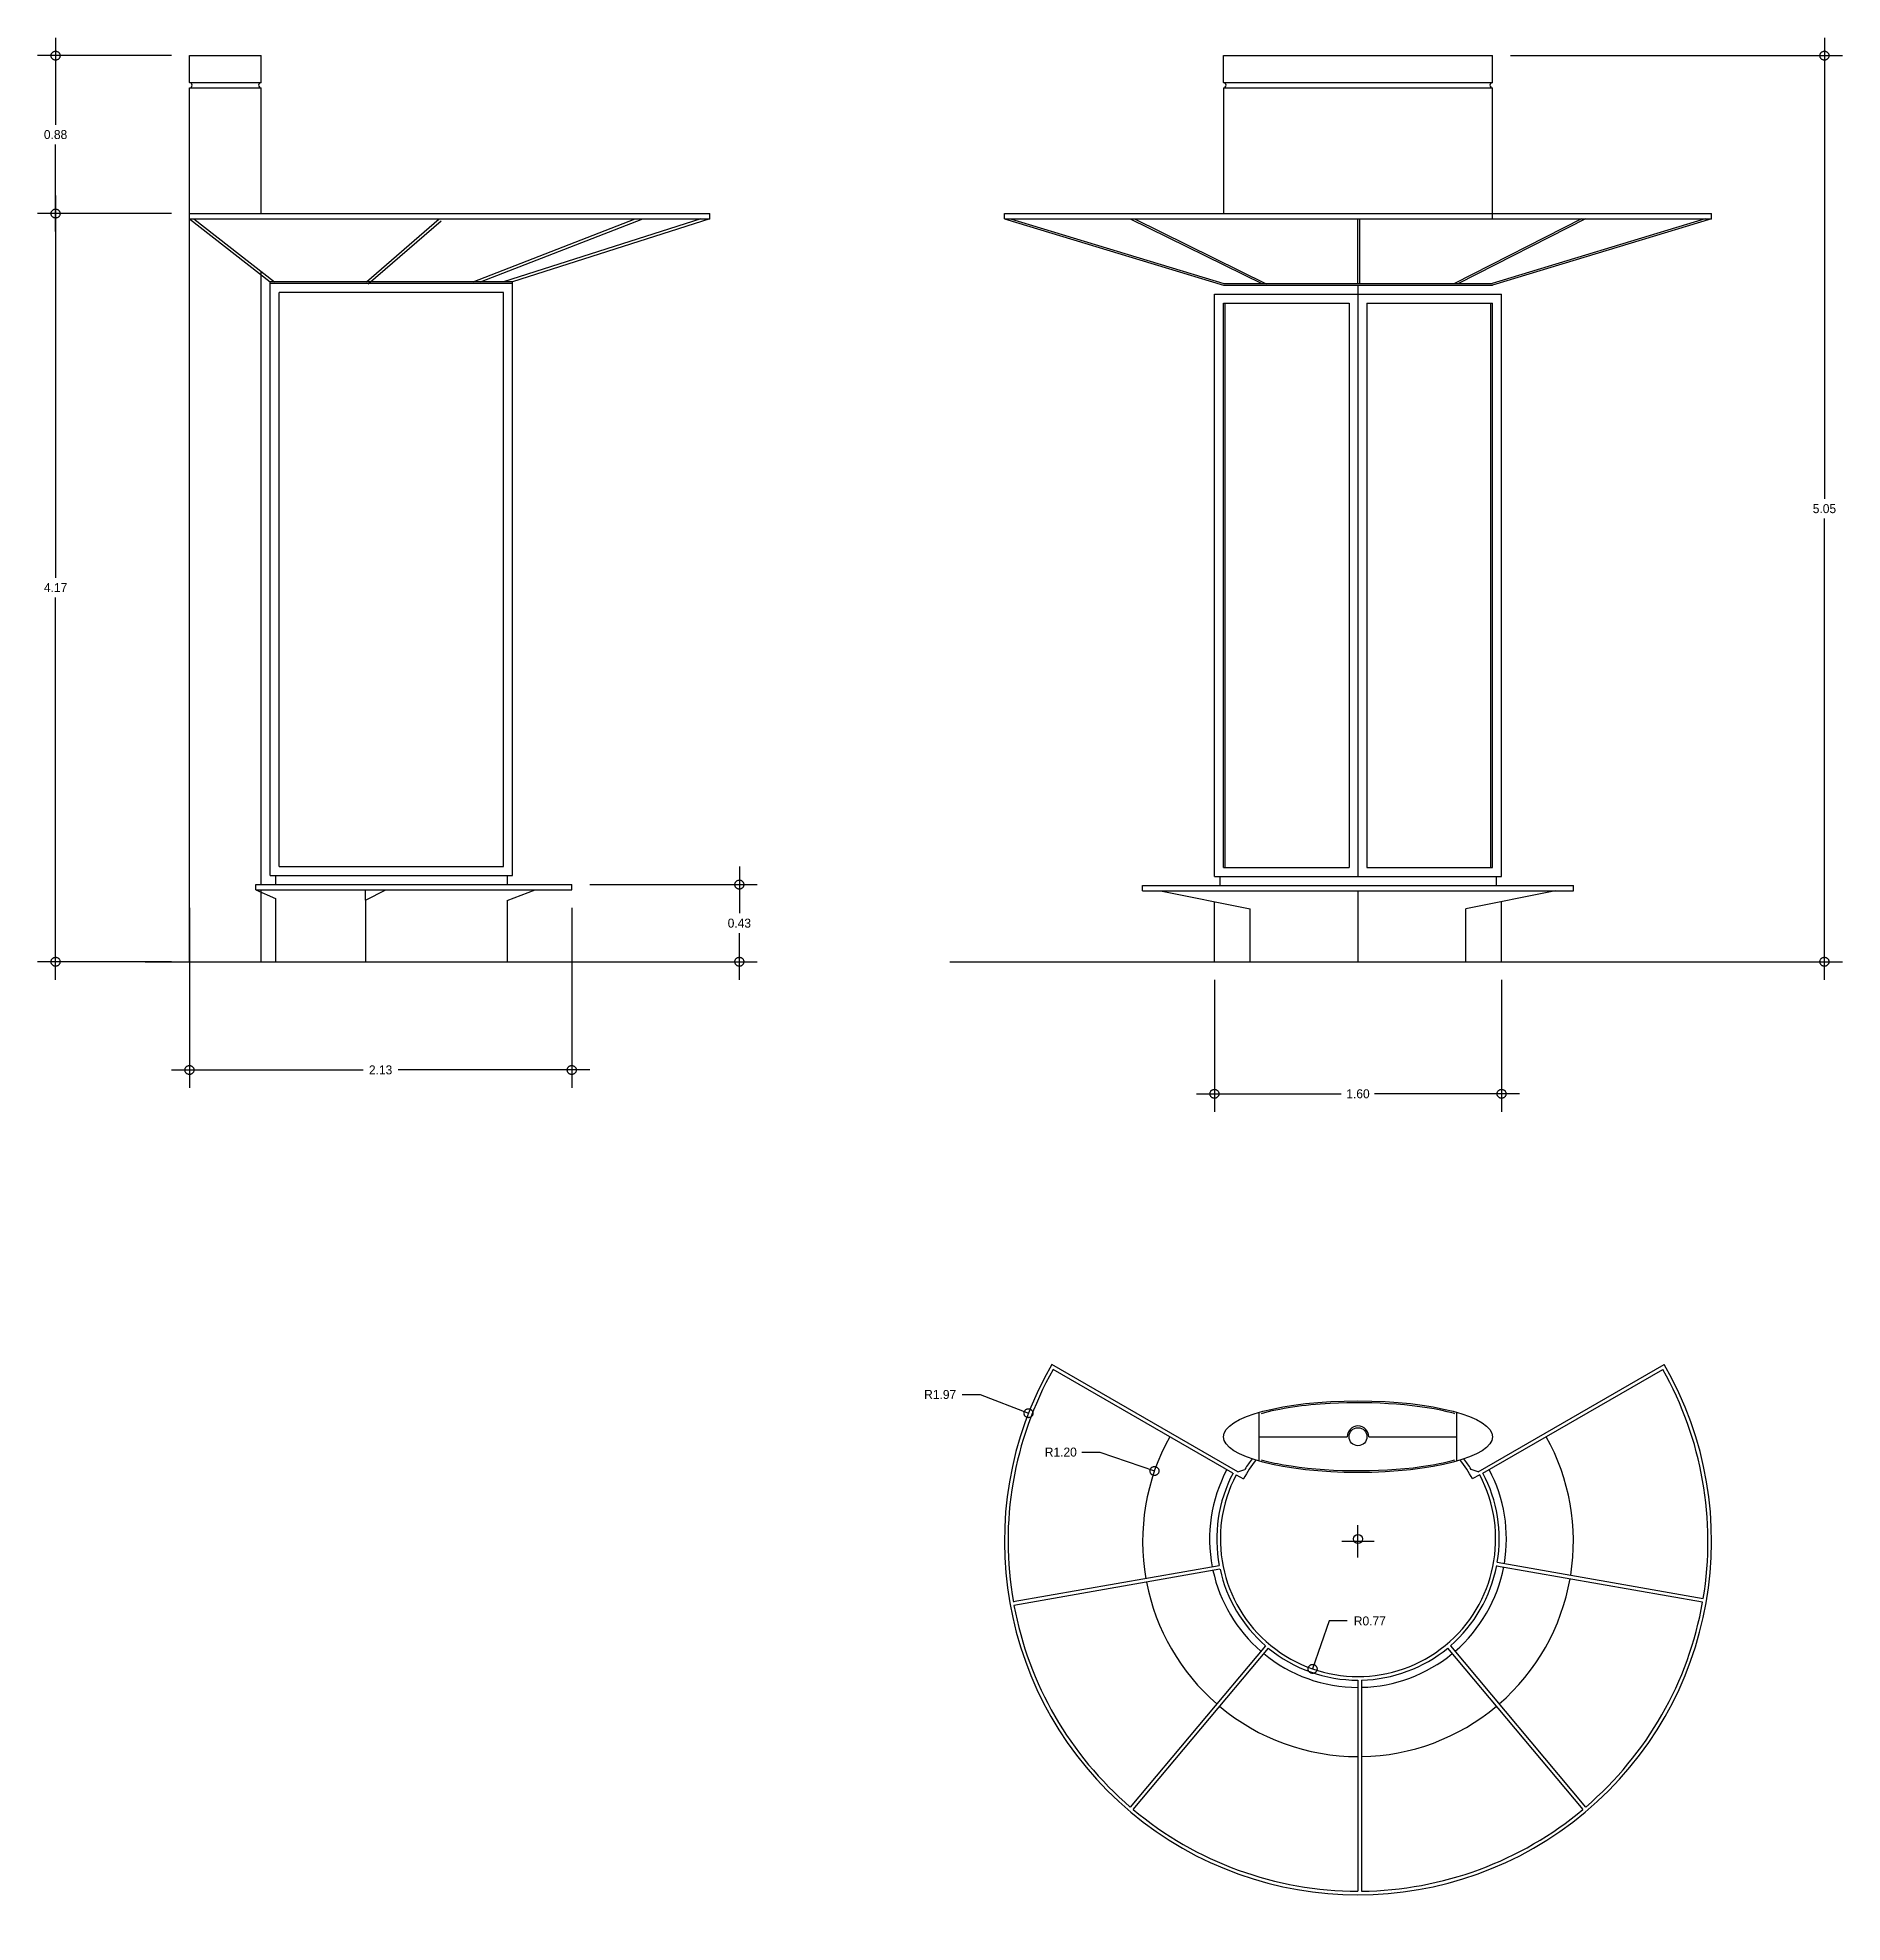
# Model space of a CAD drawing. Header units: metres. Extents: x 0.3 to 10.4, y -5.3 to 5.2.
import ezdxf

# ---------------------------------------------------------------- set-up
doc = ezdxf.new("R2010")
doc.units = ezdxf.units.M
doc.header["$LTSCALE"] = 0.5
doc.header["$MEASUREMENT"] = 0
doc.linetypes.add('ACAD_ISO04W100', pattern=[30, 24, -3, 0, -3])
doc.layers.add('EJES', color=7, linetype='ACAD_ISO04W100')
doc.dimstyles.get("Standard").update_dxf_attribs({"dimtxt": 0.18, "dimasz": 0.18, "dimexe": 0.18, "dimexo": 0.0625, "dimgap": 0.09, "dimtad": 0, "dimtih": 1, "dimtoh": 1, "dimdec": 4, "dimzin": 0, "dimdsep": 46, "dimtxsty": 'Standard', "dimcen": 0.09, "dimadec": 0, "dimazin": 0, "dimtfac": 1, "dimtdec": 4, "dimtofl": 0, "dimtmove": 0, "dimatfit": 3, "dimfxl": 0, "dimtolj": 1, "dimtzin": 0, "dimarcsym": 0})

# ---------------------------------------------------------------- blocks, each defined once
blk = doc.blocks.new('_Small')
at = {"layer": 'EJES', "color": 0, "lineweight": -2}
blk.add_circle((0, 0), 0.25, dxfattribs=at)
blk = doc.blocks.new('*D11')
at = {"color": 0, "lineweight": -2, "ltscale": 0.5}
for p, q in [((4.251, 0.616), (4.251, 0.356)), ((3.417, 0.516), (4.351, 0.516)), ((4.251, -0.014), (4.251, 0.246)), ((3.417, 0.086), (4.351, 0.086))]:
    blk.add_line(p, q, dxfattribs=at)
at = {"layer": 'Defpoints', "color": 0, "ltscale": 0.5}
for p in [(3.317, 0.516), (3.317, 0.086), (4.251, 0.086)]:
    blk.add_point(p, dxfattribs=at)
at = {"color": 0, "lineweight": -2, "ltscale": 0.5, "xscale": 0.1, "yscale": 0.1, "zscale": 0.1}
for p, rotation in [((4.251, 0.516), 90), ((4.251, 0.086), 270)]:
    blk.add_blockref('_Small', p, dxfattribs=dict(at, rotation=rotation))
at = {"color": 0, "ltscale": 0.5, "insert": (4.251, 0.301), "char_height": 0.05, "attachment_point": 5}
blk.add_mtext('\\A1;0.43', dxfattribs=at)
blk = doc.blocks.new('*D10')
at = {"color": 0, "lineweight": -2, "ltscale": 0.5}
for p, q in [((7.538, -3.588), (7.445, -3.855)), ((7.638, -3.588), (7.538, -3.588))]:
    blk.add_line(p, q, dxfattribs=at)
at = {"layer": 'Defpoints', "color": 0, "ltscale": 0.5}
for p in [(7.698, -3.131), (7.445, -3.855)]:
    blk.add_point(p, dxfattribs=at)
at = {"color": 0, "lineweight": -2, "ltscale": 0.5, "xscale": 0.1, "yscale": 0.1, "zscale": 0.1, "rotation": 250.7427349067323}
blk.add_blockref('_Small', (7.445, -3.855), dxfattribs=at)
at = {"color": 0, "ltscale": 0.5, "insert": (7.764, -3.588), "char_height": 0.05, "attachment_point": 5}
blk.add_mtext('\\A1;R0.77', dxfattribs=at)
blk = doc.blocks.new('*D9')
at = {"color": 0, "lineweight": -2, "ltscale": 0.5}
for p, q in [((6.159, -2.647), (6.259, -2.647)), ((6.259, -2.647), (6.564, -2.752)), ((7.608, -3.144), (7.788, -3.144)), ((7.698, -3.234), (7.698, -3.054))]:
    blk.add_line(p, q, dxfattribs=at)
at = {"layer": 'Defpoints', "color": 0, "ltscale": 0.5}
for p in [(6.564, -2.752), (7.698, -3.144)]:
    blk.add_point(p, dxfattribs=at)
at = {"color": 0, "lineweight": -2, "ltscale": 0.5, "xscale": 0.1, "yscale": 0.1, "zscale": 0.1, "rotation": 340.9538268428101}
blk.add_blockref('_Small', (6.564, -2.752), dxfattribs=at)
at = {"color": 0, "ltscale": 0.5, "insert": (6.042, -2.647), "char_height": 0.05, "attachment_point": 5}
blk.add_mtext('\\A1;R1.20', dxfattribs=at)
blk = doc.blocks.new('*D8')
at = {"color": 0, "lineweight": -2, "ltscale": 0.5}
for p, q in [((5.492, -2.326), (5.592, -2.326)), ((5.592, -2.326), (5.862, -2.43)), ((7.608, -3.144), (7.788, -3.144)), ((7.698, -3.234), (7.698, -3.054))]:
    blk.add_line(p, q, dxfattribs=at)
at = {"layer": 'Defpoints', "color": 0, "ltscale": 0.5}
for p in [(5.862, -2.43), (7.698, -3.144)]:
    blk.add_point(p, dxfattribs=at)
at = {"color": 0, "lineweight": -2, "ltscale": 0.5, "xscale": 0.1, "yscale": 0.1, "zscale": 0.1, "rotation": 338.7716319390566}
blk.add_blockref('_Small', (5.862, -2.43), dxfattribs=at)
at = {"color": 0, "ltscale": 0.5, "insert": (5.37, -2.326), "char_height": 0.05, "attachment_point": 5}
blk.add_mtext('\\A1;R1.97', dxfattribs=at)
blk = doc.blocks.new('*D7')
at = {"color": 0, "lineweight": -2, "ltscale": 0.5}
for p, q in [((6.898, -0.014), (6.898, -0.75)), ((8.498, -0.014), (8.498, -0.75)), ((6.798, -0.65), (7.605, -0.65)), ((8.598, -0.65), (7.79, -0.65))]:
    blk.add_line(p, q, dxfattribs=at)
at = {"layer": 'Defpoints', "color": 0, "ltscale": 0.5}
for p in [(6.898, 0.086), (8.498, 0.086), (8.498, -0.65)]:
    blk.add_point(p, dxfattribs=at)
at = {"color": 0, "lineweight": -2, "ltscale": 0.5, "xscale": 0.1, "yscale": 0.1, "zscale": 0.1, "rotation": 180}
blk.add_blockref('_Small', (6.898, -0.65), dxfattribs=at)
at = {"color": 0, "lineweight": -2, "ltscale": 0.5, "xscale": 0.1, "yscale": 0.1, "zscale": 0.1}
blk.add_blockref('_Small', (8.498, -0.65), dxfattribs=at)
at = {"color": 0, "ltscale": 0.5, "insert": (7.698, -0.65), "char_height": 0.05, "attachment_point": 5}
blk.add_mtext('\\A1;1.60', dxfattribs=at)
blk = doc.blocks.new('*D6')
at = {"color": 0, "lineweight": -2, "ltscale": 0.5}
for p, q in [((10.297, 5.236), (10.297, 2.666)), ((8.548, 5.136), (10.397, 5.136)), ((10.297, -0.014), (10.297, 2.556)), ((8.598, 0.086), (10.397, 0.086))]:
    blk.add_line(p, q, dxfattribs=at)
at = {"layer": 'Defpoints', "color": 0, "ltscale": 0.5}
for p in [(8.448, 5.136), (8.498, 0.086), (10.297, 0.086)]:
    blk.add_point(p, dxfattribs=at)
at = {"color": 0, "lineweight": -2, "ltscale": 0.5, "xscale": 0.1, "yscale": 0.1, "zscale": 0.1}
for p, rotation in [((10.297, 5.136), 90), ((10.297, 0.086), 270)]:
    blk.add_blockref('_Small', p, dxfattribs=dict(at, rotation=rotation))
at = {"color": 0, "ltscale": 0.5, "insert": (10.297, 2.611), "char_height": 0.05, "attachment_point": 5}
blk.add_mtext('\\A1;5.05', dxfattribs=at)
blk = doc.blocks.new('*D5')
at = {"color": 0, "lineweight": -2, "ltscale": 0.5}
for p, q in [((0.441, 5.236), (0.441, 4.751)), ((1.087, 5.136), (0.341, 5.136)), ((0.441, 4.156), (0.441, 4.641)), ((1.087, 4.256), (0.341, 4.256))]:
    blk.add_line(p, q, dxfattribs=at)
at = {"layer": 'Defpoints', "color": 0, "ltscale": 0.5}
for p in [(0.441, 5.136), (1.187, 5.136), (1.187, 4.256)]:
    blk.add_point(p, dxfattribs=at)
at = {"color": 0, "lineweight": -2, "ltscale": 0.5, "xscale": 0.1, "yscale": 0.1, "zscale": 0.1}
for p, rotation in [((0.441, 5.136), 90), ((0.441, 4.256), 270)]:
    blk.add_blockref('_Small', p, dxfattribs=dict(at, rotation=rotation))
at = {"color": 0, "ltscale": 0.5, "insert": (0.441, 4.696), "char_height": 0.05, "attachment_point": 5}
blk.add_mtext('\\A1;0.88', dxfattribs=at)
blk = doc.blocks.new('*D4')
at = {"color": 0, "lineweight": -2, "ltscale": 0.5}
for p, q in [((0.441, 4.356), (0.441, 2.226)), ((1.087, 4.256), (0.341, 4.256)), ((0.441, -0.014), (0.441, 2.116)), ((1.087, 0.086), (0.341, 0.086))]:
    blk.add_line(p, q, dxfattribs=at)
at = {"layer": 'Defpoints', "color": 0, "ltscale": 0.5}
for p in [(0.441, 4.256), (1.187, 4.256), (1.187, 0.086)]:
    blk.add_point(p, dxfattribs=at)
at = {"color": 0, "lineweight": -2, "ltscale": 0.5, "xscale": 0.1, "yscale": 0.1, "zscale": 0.1}
for p, rotation in [((0.441, 4.256), 90), ((0.441, 0.086), 270)]:
    blk.add_blockref('_Small', p, dxfattribs=dict(at, rotation=rotation))
at = {"color": 0, "ltscale": 0.5, "insert": (0.441, 2.171), "char_height": 0.05, "attachment_point": 5}
blk.add_mtext('\\A1;4.17', dxfattribs=at)
blk = doc.blocks.new('*D3')
at = {"color": 0, "lineweight": -2, "ltscale": 0.5}
for p, q in [((1.187, 0.386), (1.187, -0.617)), ((3.317, 0.386), (3.317, -0.617)), ((1.087, -0.517), (2.155, -0.517)), ((3.417, -0.517), (2.349, -0.517))]:
    blk.add_line(p, q, dxfattribs=at)
at = {"layer": 'Defpoints', "color": 0, "ltscale": 0.5}
for p in [(1.187, 0.486), (3.317, 0.486), (1.187, -0.517)]:
    blk.add_point(p, dxfattribs=at)
at = {"color": 0, "lineweight": -2, "ltscale": 0.5, "xscale": 0.1, "yscale": 0.1, "zscale": 0.1, "rotation": 180}
blk.add_blockref('_Small', (1.187, -0.517), dxfattribs=at)
at = {"color": 0, "lineweight": -2, "ltscale": 0.5, "xscale": 0.1, "yscale": 0.1, "zscale": 0.1}
blk.add_blockref('_Small', (3.317, -0.517), dxfattribs=at)
at = {"color": 0, "ltscale": 0.5, "insert": (2.252, -0.517), "char_height": 0.05, "attachment_point": 5}
blk.add_mtext('\\A1;2.13', dxfattribs=at)
blk = doc.blocks.new('GOOOL')
for p, q in [((-2.663, 5.05), (-2.263, 5.05)), ((-2.663, 4.9), (-2.663, 5.05)), ((-2.263, 4.9), (-2.263, 5.05)), ((3.098, 5.05), (4.598, 5.05)), ((3.098, 4.9), (3.098, 5.05)), ((4.598, 4.9), (4.598, 5.05)), ((-2.663, 4.9), (-2.263, 4.9)), ((-2.663, 0), (-2.663, 4.87)), ((-2.663, 4.87), (-2.263, 4.87)), ((-2.263, 4.17), (-2.263, 4.87)), ((3.098, 4.9), (4.598, 4.9)), ((3.098, 4.87), (4.598, 4.87)), ((3.098, 4.87), (3.098, 4.17)), ((4.598, 4.14), (4.598, 4.87)), ((-2.663, 4.17), (0.237, 4.17)), ((-2.663, 4.14), (0.237, 4.14)), ((-2.663, 4.14), (-2.213, 3.79)), ((-2.639, 4.14), (-2.189, 3.79)), ((-1.677, 3.79), (-1.271, 4.14)), ((-1.667, 3.778), (-1.261, 4.129)), ((-1.083, 3.79), (-0.179, 4.14)), ((-1.041, 3.79), (-0.137, 4.14)), ((0.187, 4.14), (-0.913, 3.79)), ((0.237, 4.14), (-0.863, 3.79)), ((0.237, 4.14), (0.237, 4.17)), ((1.878, 4.17), (5.818, 4.17)), ((1.878, 4.14), (1.878, 4.17)), ((1.878, 4.14), (5.818, 4.14)), ((1.878, 4.14), (3.098, 3.77)), ((1.912, 4.14), (3.1, 3.78)), ((2.579, 4.14), (3.312, 3.78)), ((2.602, 4.14), (3.337, 3.779)), ((3.848, 3.78), (3.848, 4.14)), ((3.858, 3.78), (3.858, 4.14)), ((5.094, 4.14), (4.386, 3.78)), ((5.116, 4.14), (4.408, 3.78)), ((5.783, 4.14), (4.595, 3.78)), ((5.818, 4.14), (4.598, 3.77)), ((5.818, 4.14), (5.818, 4.17)), ((-2.263, 0.43), (-2.263, 3.848)), ((-2.213, 0.48), (-2.213, 3.79)), ((-0.863, 3.79), (-2.213, 3.79)), ((-0.863, 0.48), (-0.863, 3.79)), ((-0.863, 3.78), (-2.213, 3.78)), ((-2.163, 0.53), (-2.163, 3.73)), ((-0.913, 3.73), (-2.163, 3.73)), ((-0.913, 0.53), (-0.913, 3.73)), ((3.048, 0.475), (3.048, 3.72)), ((3.048, 3.72), (4.648, 3.72)), ((3.098, 3.77), (4.598, 3.77)), ((3.099, 3.78), (4.596, 3.78)), ((3.848, 3.77), (3.848, 0.475)), ((4.648, 0.475), (4.648, 3.72)), ((3.098, 0.525), (3.098, 3.67)), ((3.098, 3.67), (3.798, 3.67)), ((3.108, 0.525), (3.108, 3.67)), ((3.798, 3.67), (3.798, 0.525)), ((3.898, 3.67), (3.898, 0.525)), ((3.898, 3.67), (4.598, 3.67)), ((4.588, 0.525), (4.588, 3.67)), ((4.598, 0.525), (4.598, 3.67)), ((-2.163, 0.53), (-0.913, 0.53)), ((-2.293, 0.43), (-0.533, 0.43)), ((-2.293, 0.4), (-2.293, 0.43)), ((-2.213, 0.48), (-0.863, 0.48)), ((-2.183, 0.48), (-2.183, 0.43)), ((-0.893, 0.48), (-0.893, 0.43)), ((-0.533, 0.4), (-0.533, 0.43)), ((2.648, 0.425), (5.048, 0.425)), ((2.648, 0.395), (2.648, 0.425)), ((3.048, 0.475), (4.648, 0.475)), ((3.078, 0.475), (3.078, 0.425)), ((3.098, 0.525), (3.798, 0.525)), ((3.898, 0.525), (4.598, 0.525)), ((4.618, 0.475), (4.618, 0.425)), ((5.048, 0.395), (5.048, 0.425)), ((-2.293, 0.4), (-0.533, 0.4)), ((-2.293, 0.4), (-2.183, 0.353)), ((-2.263, 0), (-2.263, 0.4)), ((-2.183, 0.353), (-2.183, 0)), ((-1.683, 0.344), (-1.568, 0.4)), ((-1.683, 0.344), (-1.683, 0.4)), ((-1.683, 0.344), (-1.683, 0)), ((-0.893, 0.342), (-0.737, 0.4)), ((-0.893, 0.342), (-0.893, 0)), ((2.648, 0.395), (5.048, 0.395)), ((2.748, 0.395), (3.248, 0.295)), ((3.048, 0), (3.048, 0.335)), ((3.848, 0.395), (3.848, 0)), ((4.948, 0.395), (4.448, 0.295)), ((4.648, 0), (4.648, 0.335)), ((3.248, 0), (3.248, 0.295)), ((4.448, 0), (4.448, 0.295)), ((-2.91, 0), (0, 0)), ((1.573, 0), (6.073, 0)), ((3.178, -2.843), (2.142, -2.245)), ((3.151, -2.851), (2.149, -2.272)), ((4.517, -2.843), (5.554, -2.245)), ((4.544, -2.851), (5.546, -2.272)), ((3.298, -2.783), (3.298, -2.511)), ((4.398, -2.783), (4.398, -2.511)), ((3.298, -2.647), (3.788, -2.647)), ((3.908, -2.647), (4.398, -2.647)), ((3.178, -2.843), (3.218, -2.829)), ((4.517, -2.843), (4.478, -2.829)), ((3.169, -2.86), (3.21, -2.882)), ((4.526, -2.86), (4.485, -2.882)), ((4.624, -3.346), (5.771, -3.549)), ((3.075, -3.366), (1.927, -3.568)), ((3.079, -3.386), (1.931, -3.588)), ((4.62, -3.366), (5.768, -3.568)), ((3.333, -3.812), (2.579, -4.711)), ((3.348, -3.825), (2.594, -4.724)), ((4.347, -3.825), (5.101, -4.724)), ((4.363, -3.812), (5.116, -4.711)), ((3.848, -4.004), (3.848, -5.18)), ((3.868, -4.004), (3.868, -5.18))]:
    blk.add_line(p, q)
for centre, radius in [((3.848, -2.647), 0.05), ((3.848, -3.217), 0.025)]:
    blk.add_circle(centre, radius)
for centre, radius, start, end in [((-2.663, 4.885), 0.015, 270, 90), ((-2.263, 4.885), 0.015, 90, 270), ((3.098, 4.885), 0.015, 270, 90), ((4.598, 4.885), 0.015, 90, 270), ((3.848, -3.23), 1.97, 150, 30), ((3.848, -3.23), 1.95, 150.5877, 190), ((3.848, -3.23), 1.95, 350.5877, 29.4123), ((3.848, -2.647), 0.06, 0, 180), ((3.848, -3.23), 1.2, 150.955, 190), ((3.848, -3.23), 1.2, 350.955, 29.045), ((3.848, -3.217), 0.827, 152.1306, 190.8466), ((3.848, -3.217), 0.72, 142.3158, 152.2389), ((3.848, -3.217), 0.74, 142.8683, 148.3646), ((3.848, -3.217), 0.72, 27.7611, 37.6842), ((3.848, -3.217), 0.74, 31.6354, 37.1317), ((3.848, -3.217), 0.827, 350.5391, 27.8694), ((3.848, -3.217), 0.787, 152.2389, 190.8896), ((3.848, -3.217), 0.767, 152.2389, 27.7611), ((3.848, -3.217), 0.787, 350.5665, 27.7611), ((3.848, -3.23), 1.2, 190.955, 229.045), ((3.848, -3.217), 0.827, 192.2328, 229.1669), ((3.848, -3.217), 0.787, 192.3463, 229.1246), ((3.848, -3.217), 0.787, 310.8754, 349.1104), ((3.848, -3.217), 0.827, 310.8331, 349.1534), ((3.848, -3.23), 1.2, 310.955, 350), ((3.848, -3.23), 1.95, 310.5877, 350), ((3.848, -3.23), 1.95, 190.5877, 229.4123), ((3.848, -3.217), 0.827, 230.5526, 270), ((3.848, -3.217), 0.787, 230.5807, 270), ((3.848, -3.217), 0.787, 271.4562, 309.4193), ((3.848, -3.217), 0.827, 271.3858, 309.4474), ((3.848, -3.23), 1.2, 230, 270), ((3.848, -3.23), 1.2, 270.955, 310), ((3.848, -3.23), 1.95, 230, 270), ((3.848, -3.23), 1.95, 270.5877, 310)]:
    blk.add_arc(centre, radius, start, end)
blk.add_ellipse((3.848, -2.647), major_axis=(0.75, 0), ratio=0.266667)
for points, knots in [([(4.388, -2.519), (4.385, -2.518), (4.382, -2.517), (4.206, -2.469), (3.937, -2.448), (3.546, -2.47), (3.41, -2.49), (3.308, -2.519)], [0.761806, 0.761806, 0.761806, 0.761806, 0.776854, 0.776854, 1.779491, 1.779491, 2.380184, 2.380184, 2.380184, 2.380184]), ([(3.308, -2.776), (3.345, -2.786), (3.387, -2.795), (3.656, -2.843), (3.963, -2.847), (4.27, -2.804), (4.333, -2.791), (4.388, -2.775)], [3.90324, 3.90324, 3.90324, 3.90324, 4.122563, 4.122563, 5.203941, 5.203941, 5.521722, 5.521722, 5.521722, 5.521722])]:
    blk.add_open_spline(points, degree=3, knots=knots)
blk = doc.blocks.new('neHJKGHJH')
blk.add_blockref('GOOOL', (0, 0))

msp = doc.modelspace()

# ---------------------------------------------------------------- block references
at = {"ltscale": 0.5}
msp.add_blockref('neHJKGHJH', (3.85, 0.086), dxfattribs=at)

# ---------------------------------------------------------------- dimensions: what is measured, and where the dimension line sits
for base, p1, p2, override, picture, middle in [((0.441, 5.136), (1.187, 4.256), (1.187, 5.136), {"dimtxt": 0.05, "dimasz": 0.1, "dimexe": 0.1, "dimexo": 0.1, "dimgap": 0.03, "dimdec": 2, "dimblk": 'Small', "dimdle": 0.1, "dimtdec": 2, "dimtmove": 1}, '*D5', (0.441, 4.696)), ((10.297, 0.086), (8.448, 5.136), (8.498, 0.086), {"dimtxt": 0.05, "dimasz": 0.1, "dimexe": 0.1, "dimexo": 0.1, "dimgap": 0.03, "dimdec": 2, "dimblk": 'Small', "dimdle": 0.1, "dimtdec": 2}, '*D6', (10.297, 2.611)), ((0.441, 4.256), (1.187, 0.086), (1.187, 4.256), {"dimtxt": 0.05, "dimasz": 0.1, "dimexe": 0.1, "dimexo": 0.1, "dimgap": 0.03, "dimdec": 2, "dimblk": 'Small', "dimdle": 0.1, "dimtdec": 2}, '*D4', (0.441, 2.171)), ((4.251, 0.086), (3.317, 0.516), (3.317, 0.086), {"dimtxt": 0.05, "dimasz": 0.1, "dimexe": 0.1, "dimexo": 0.1, "dimgap": 0.03, "dimdec": 2, "dimblk": 'Small', "dimdle": 0.1, "dimtdec": 2}, '*D11', (4.251, 0.301))]:
    dim = msp.add_linear_dim(base=base, p1=p1, p2=p2, angle=90, dimstyle='Standard', override=override, dxfattribs=at)
    dim.commit()
    dim.dimension.update_dxf_attribs({"geometry": picture, "text_midpoint": middle})
for base, p1, p2, picture, middle in [((1.187, -0.517), (3.317, 0.486), (1.187, 0.486), '*D3', (2.252, -0.517)), ((8.498, -0.65), (6.898, 0.086), (8.498, 0.086), '*D7', (7.698, -0.65))]:
    dim = msp.add_linear_dim(base=base, p1=p1, p2=p2, dimstyle='Standard', override={"dimtxt": 0.05, "dimasz": 0.1, "dimexe": 0.1, "dimexo": 0.1, "dimgap": 0.03, "dimdec": 2, "dimblk": 'Small', "dimdle": 0.1, "dimtdec": 2}, dxfattribs=at)
    dim.commit()
    dim.dimension.update_dxf_attribs({"geometry": picture, "text_midpoint": middle})
for center, mpoint, picture, middle in [((7.698, -3.144), (5.862, -2.43), '*D8', (5.37, -2.326)), ((7.698, -3.144), (6.564, -2.752), '*D9', (6.042, -2.647)), ((7.698, -3.131), (7.445, -3.855), '*D10', (7.764, -3.588))]:
    dim = msp.add_radius_dim(center=center, mpoint=mpoint, dimstyle='Standard', override={"dimtxt": 0.05, "dimasz": 0.1, "dimexe": 0.1, "dimexo": 0.1, "dimgap": 0.03, "dimdec": 2, "dimblk": 'Small', "dimdle": 0.1, "dimtdec": 2}, dxfattribs=at)
    dim.commit()
    dim.dimension.update_dxf_attribs({"geometry": picture, "text_midpoint": middle, "dimtype": 132})

doc.saveas('drawing.dxf')
